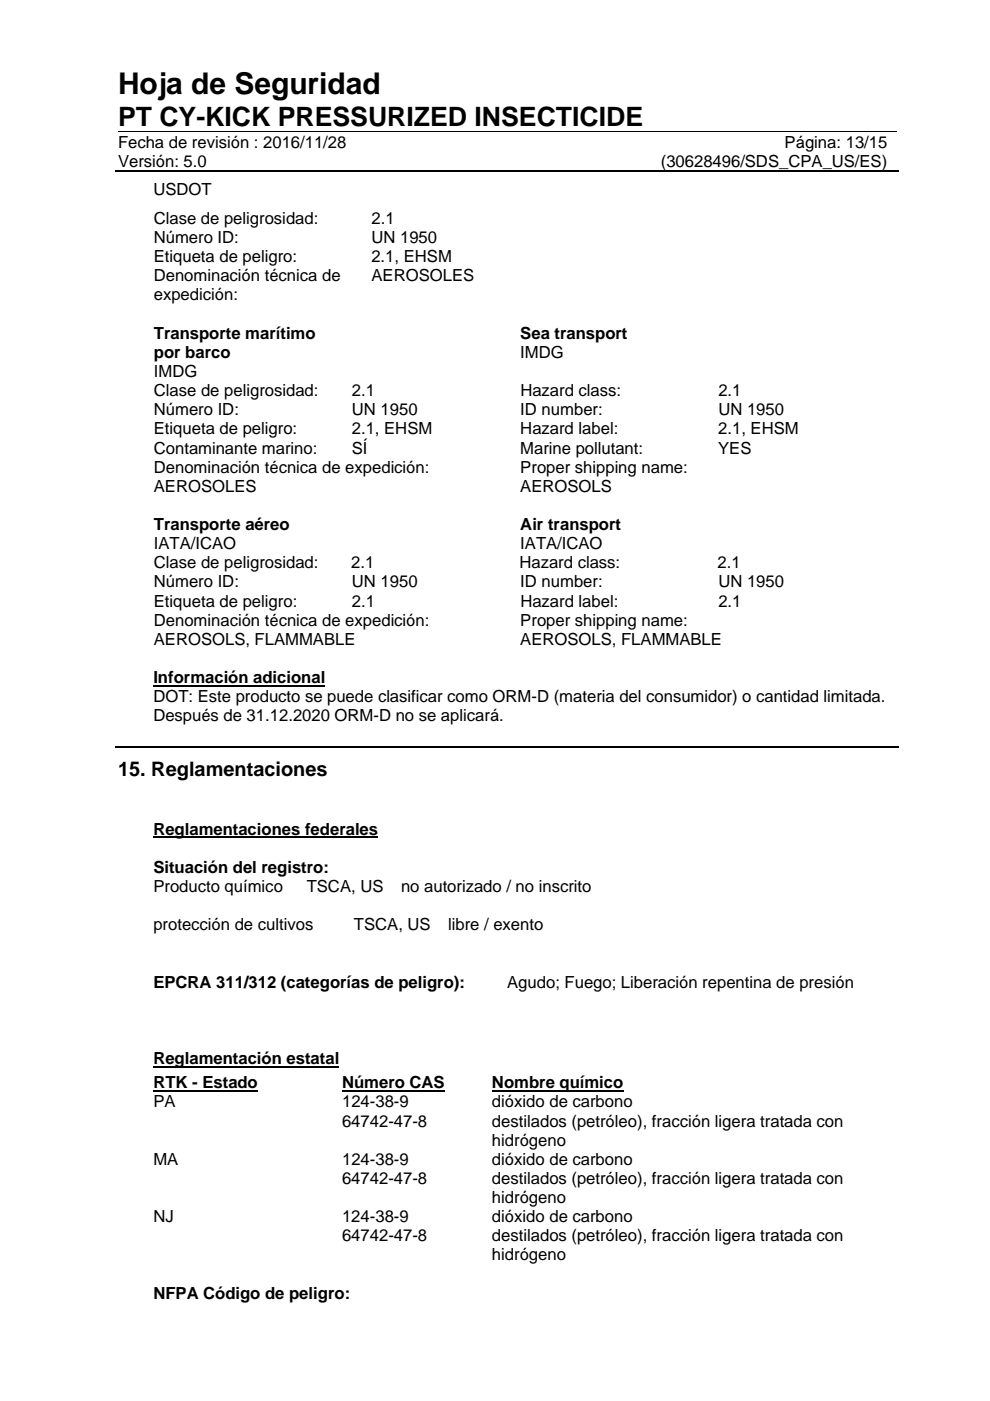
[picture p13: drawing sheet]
<svg xmlns="http://www.w3.org/2000/svg" width="210mm" height="297mm" viewBox="0 0 210 297" stroke-linecap="round" stroke-linejoin="round" font-family="sans-serif">
<defs><g id="words">
<text font-size="6.3" x="25" y="20">Hoja de Seguridad</text>
<text font-size="5.7" x="25" y="26.6">PT CY-KICK PRESSURIZED INSECTICIDE</text>
<text font-size="4.2" x="25" y="164.5">15. Reglamentaciones</text>
<g font-size="3.5">
<text x="25" y="31.3">Fecha de revisión : 2016/11/28</text>
<text x="25" y="35.3">Versión: 5.0</text>
<text x="140.1" y="35.3">(30628496/SDS_CPA_US/ES)</text>
<text x="166.4" y="31.3">Página: 13/15</text>
<text x="32.5" y="41.3">USDOT</text>
<text x="32.6" y="47.5">Clase de peligrosidad:</text>
<text x="78.8" y="47.5">2.1</text>
<text x="32.6" y="51.5">Número ID:</text>
<text x="78.8" y="51.5">UN 1950</text>
<text x="32.6" y="55.6">Etiqueta de peligro:</text>
<text x="32.6" y="59.6">Denominación técnica de</text>
<text x="78.7" y="55.6">2.1, EHSM</text>
<text x="78.8" y="59.6">AEROSOLES</text>
<text x="32.6" y="63.7">expedición:</text>
<text x="32.6" y="71.8">Transporte marítimo</text>
<text x="110.3" y="71.8">Sea transport</text>
<text x="32.6" y="75.9">por barco</text>
<text x="110.3" y="75.9">IMDG</text>
<text x="32.6" y="84">Clase de peligrosidad:</text>
<text x="32.6" y="79.9">IMDG</text>
<text x="74.6" y="84">2.1</text>
<text x="110.3" y="84">Hazard class:</text>
<text x="152.3" y="84">2.1</text>
<text x="32.6" y="88">Número ID:</text>
<text x="74.6" y="88">UN 1950</text>
<text x="110.3" y="88">ID number:</text>
<text x="152.3" y="88">UN 1950</text>
<text x="32.6" y="92.1">Etiqueta de peligro:</text>
<text x="74.6" y="92.1">2.1, EHSM</text>
<text x="110.3" y="92.1">Hazard label:</text>
<text x="152.3" y="92.1">2.1, EHSM</text>
<text x="32.6" y="96.2">Contaminante marino:</text>
<text x="32.6" y="100.2">Denominación técnica de expedición:</text>
<text x="74.6" y="96.2">SÍ</text>
<text x="110.3" y="96.2">Marine pollutant:</text>
<text x="110.3" y="100.2">Proper shipping name:</text>
<text x="152.3" y="96.2">YES</text>
<text x="32.6" y="104.3">AEROSOLES</text>
<text x="110.3" y="104.3">AEROSOLS</text>
<text x="32.6" y="112.4">Transporte aéreo</text>
<text x="110.3" y="112.4">Air transport</text>
<text x="32.6" y="116.4">IATA/ICAO</text>
<text x="110.3" y="116.4">IATA/ICAO</text>
<text x="32.6" y="120.5">Clase de peligrosidad:</text>
<text x="32.6" y="124.5">Número ID:</text>
<text x="74.4" y="120.5">2.1</text>
<text x="74.6" y="124.5">UN 1950</text>
<text x="110.1" y="120.5">Hazard class:</text>
<text x="110.3" y="124.5">ID number:</text>
<text x="152.1" y="120.5">2.1</text>
<text x="152.3" y="124.5">UN 1950</text>
<text x="32.6" y="128.6">Etiqueta de peligro:</text>
<text x="74.6" y="128.6">2.1</text>
<text x="110.3" y="128.6">Hazard label:</text>
<text x="152.3" y="128.6">2.1</text>
<text x="32.6" y="132.7">Denominación técnica de expedición:</text>
<text x="32.6" y="136.7">AEROSOLS, FLAMMABLE</text>
<text x="110.3" y="132.7">Proper shipping name:</text>
<text x="110.3" y="136.7">AEROSOLS, FLAMMABLE</text>
<text x="32.5" y="144.8">Información adicional</text>
<text x="32.5" y="148.9">DOT: Este producto se puede clasificar como ORM-D (materia del consumidor) o cantidad limitada.</text>
<text x="32.5" y="153">Después de 31.12.2020 ORM-D no se aplicará.</text>
<text x="32.5" y="177">Reglamentaciones federales</text>
<text x="32.5" y="185.1">Situación del registro:</text>
<text x="32.5" y="189.1">Producto químico</text>
<text x="65" y="189.1">TSCA, US</text>
<text x="85" y="189.1">no autorizado / no inscrito</text>
<text x="32.5" y="197.2">protección de cultivos</text>
<text x="75" y="197.2">TSCA, US</text>
<text x="95" y="197.2">libre / exento</text>
<text x="32.5" y="209.4">EPCRA 311/312 (categorías de peligro):</text>
<text x="107.5" y="209.4">Agudo; Fuego; Liberación repentina de presión</text>
<text x="32.5" y="225.7">Reglamentación estatal</text>
<text x="32.5" y="230.8">RTK - Estado</text>
<text x="72.5" y="230.8">Número CAS</text>
<text x="104.3" y="230.8">Nombre químico</text>
<text x="32.5" y="234.8">PA</text>
<text x="72.5" y="238.9">64742-47-8</text>
<text x="72.5" y="234.8">124-38-9</text>
<text x="104.3" y="234.8">dióxido de carbono</text>
<text x="104.3" y="238.9">destilados (petróleo), fracción ligera tratada con</text>
<text x="104.3" y="242.9">hidrógeno</text>
<text x="32.5" y="247">MA</text>
<text x="72.5" y="251">64742-47-8</text>
<text x="72.5" y="247">124-38-9</text>
<text x="104.3" y="247">dióxido de carbono</text>
<text x="104.3" y="251">destilados (petróleo), fracción ligera tratada con</text>
<text x="104.3" y="255.1">hidrógeno</text>
<text x="32.5" y="259.1">NJ</text>
<text x="72.5" y="263.2">64742-47-8</text>
<text x="72.5" y="259.1">124-38-9</text>
<text x="104.3" y="259.1">dióxido de carbono</text>
<text x="104.3" y="263.2">destilados (petróleo), fracción ligera tratada con</text>
<text x="104.3" y="267.3">hidrógeno</text>
<text x="32.5" y="275.4">NFPA Código de peligro:</text>
</g>
</g></defs>
<path d="M25 27.9h165.1" fill="none" stroke="#000" stroke-width=".21"/>
<path d="M24.5 36.3h166.1M24.5 158.3h166.1" fill="none" stroke="#000" stroke-width=".25"/>
<path d="M32.5 145.4h36.5M32.5 177.5h47.7M32.5 226.2h39.4M32.5 231.3h22.2M72.5 231.3h21.8M104.3 231.3h27.8" fill="none" stroke="#000" stroke-width=".38"/>
<use href="#words"/>
</svg>
